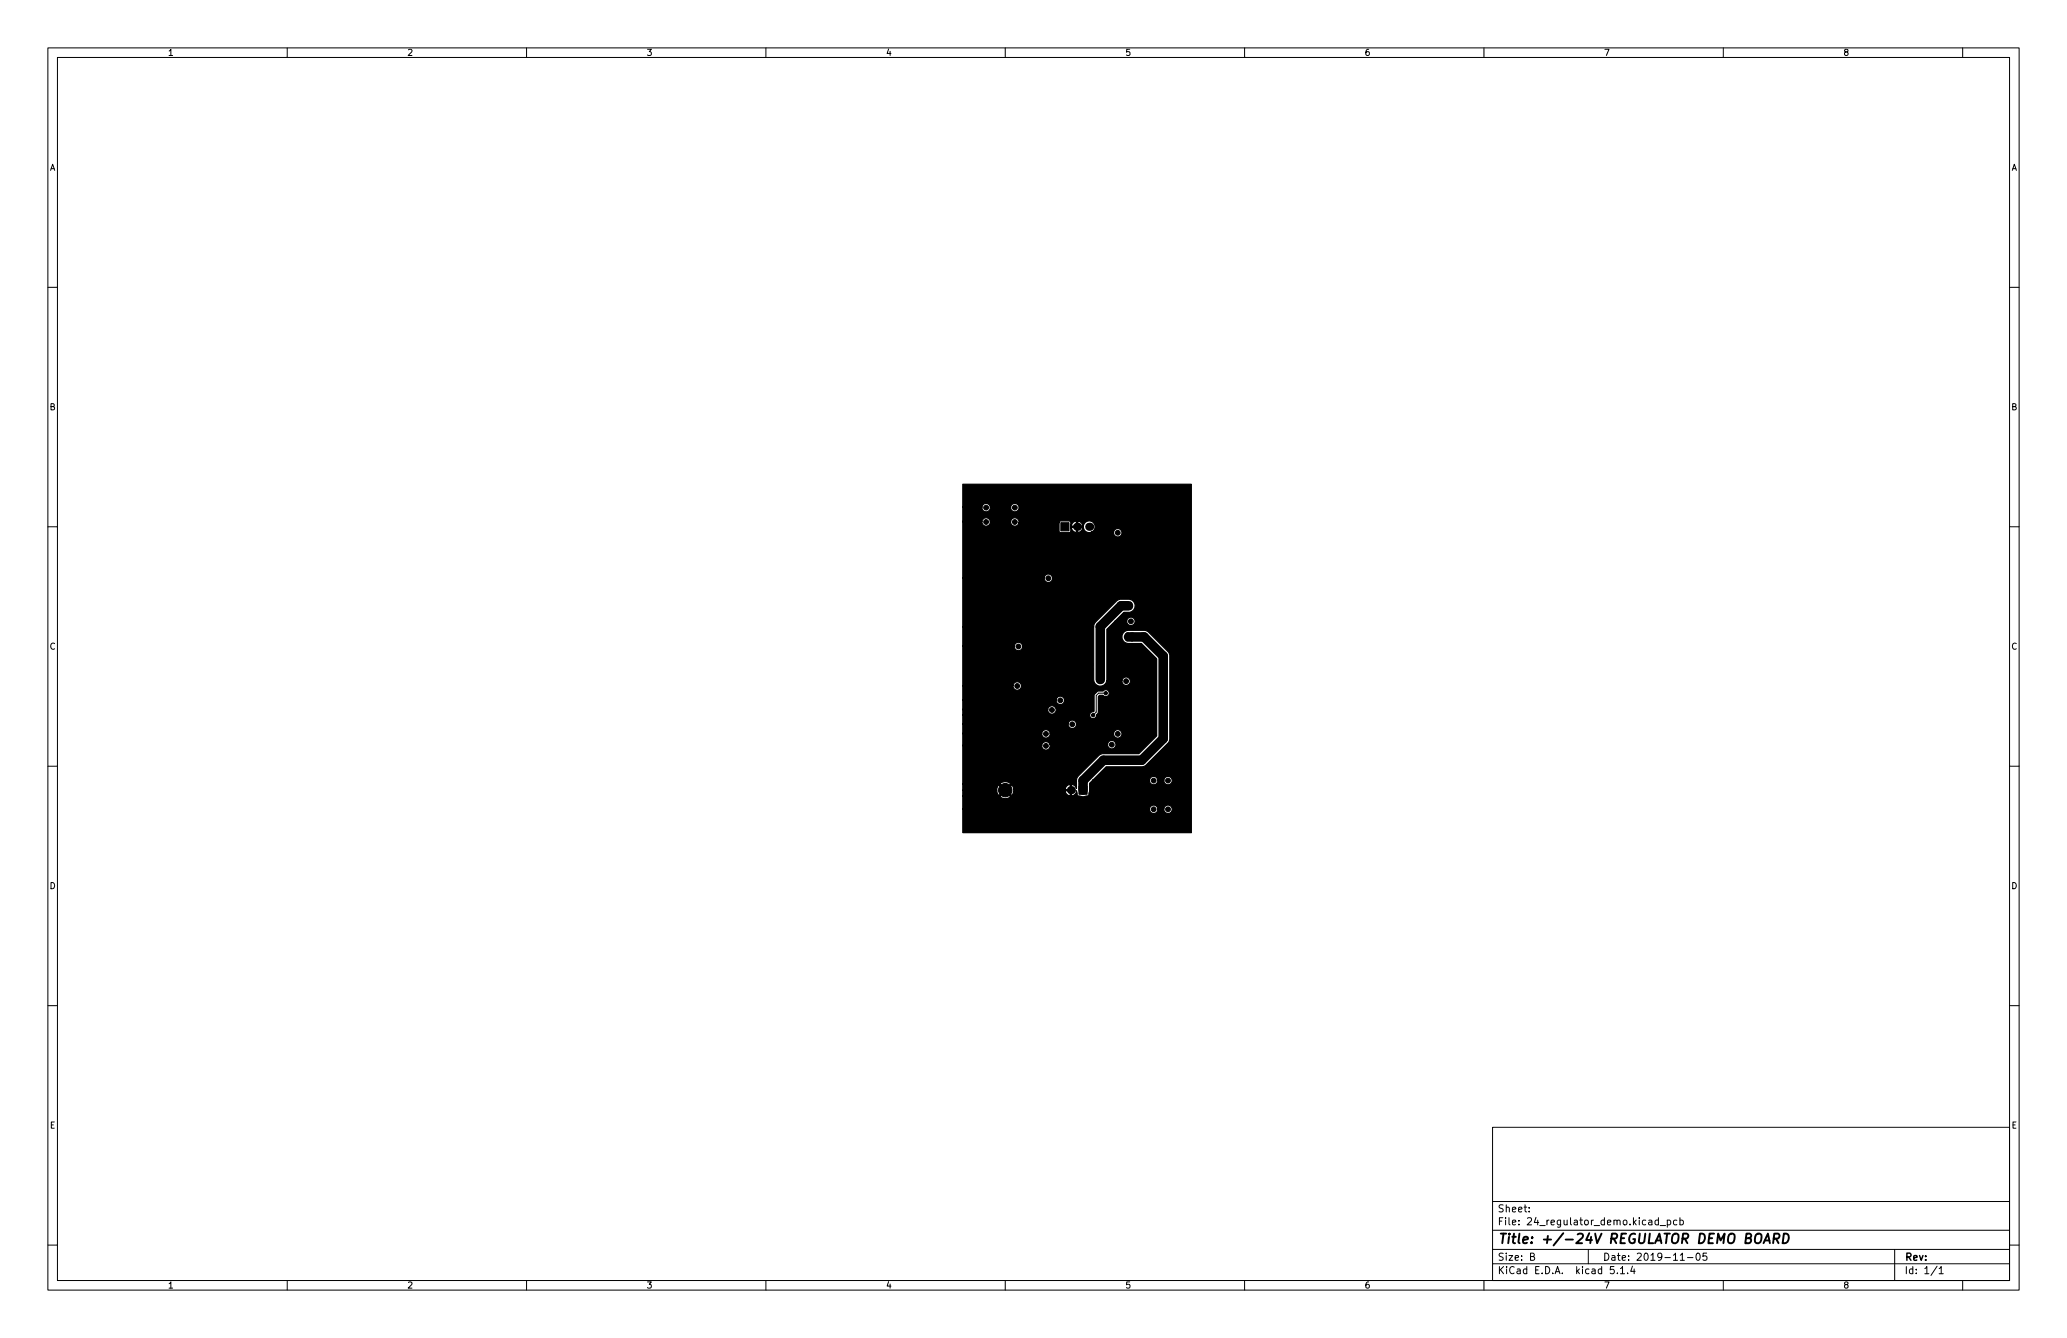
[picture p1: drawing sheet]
<svg xmlns="http://www.w3.org/2000/svg" width="432mm" height="279mm" viewBox="0 0 432 279" stroke-linecap="round" stroke-linejoin="round" font-family="sans-serif">
<defs><g id="words">
<text font-size="2.8" x="312.8" y="259.7">Title: +/-24V REGULATOR DEMO BOARD</text>
<g font-size="2.1">
<text x="312.8" y="255.9">File: 24_regulator_demo.kicad_pcb</text>
<text x="312.8" y="253.2">Sheet:</text>
<text x="312.8" y="263.2">Size: B</text>
<text x="334.8" y="263.2">Date: 2019-11-05</text>
<text x="397.8" y="263.2">Rev:</text>
<text x="312.8" y="266">KiCad E.D.A. kicad 5.1.4</text>
<text x="397.8" y="266">Id: 1/1</text>
</g>
<g font-size="1.8">
<text x="35" y="11.7">1</text>
<text x="85" y="11.7">2</text>
<text x="135" y="11.7">3</text>
<text x="185" y="11.7">4</text>
<text x="235" y="11.7">5</text>
<text x="285" y="11.7">6</text>
<text x="335" y="11.7">7</text>
<text x="385" y="11.7">8</text>
<text x="10.3" y="35.6">A</text>
<text x="420.1" y="35.6">A</text>
<text x="10.3" y="85.7">B</text>
<text x="420.1" y="85.7">B</text>
<text x="10.3" y="135.6">C</text>
<text x="420.1" y="135.6">C</text>
<text x="10.3" y="185.7">D</text>
<text x="420.1" y="185.7">D</text>
<text x="10.4" y="235.7">E</text>
<text x="420.2" y="235.7">E</text>
<text x="35" y="269.1">1</text>
<text x="85" y="269.1">2</text>
<text x="135" y="269.1">3</text>
<text x="185" y="269.1">4</text>
<text x="235" y="269.1">5</text>
<text x="285" y="269.1">6</text>
<text x="335" y="269.1">7</text>
<text x="385" y="269.1">8</text>
</g>
</g></defs>
<g fill="none" stroke="#000" stroke-width=".21">
<path d="M10 10h411.8v259.4h-411.8zM12 12h407.8v255.4h-407.8zM60 10v2M110 10v2M160 10v2M210 10v2M260 10v2M310 10v2M360 10v2M410 10v2M10 60h2M419.8 60h2"/>
<path d="M10 110h2M419.8 110h2M10 160h2M231 144.8h-1.5l-.5 .4v3.5l-.6 .6M419.8 160h2M10 210h2M419.8 210h2M311.8 235.4h108v32h-108zM10 260h2M311.8 256.9h108M311.8 250.9h108M319.4 252.9v.2"/>
<path d="M319.4 252.2v.1M346.4 254.9l-.4-.1-.3 .3 .2 .6h.5M346.4 254.3v1.5M346.8 255.9h1.1M348.3 254.9l.4-.1 .3 .3-.1 .6h-.6M348.3 254.8v1.5M350.3 254.9l-.4-.1-.3 .3 .1 .6h.6M350.9 254.9l.5-.1 .3 .3-.2 .6h-.6M350.9 254.3v1.5M419.8 260h2M60 267.4v2M110 267.4v2"/>
<path d="M160 267.4v2M210 267.4v2M260 267.4v2M310 267.4v2M311.8 263.9h108M311.8 260.9h108M319.7 262.4l.7-.1 .1-.2-.1-.3-.7-.1v1.5h.6l.2-.2 .1-.3-.4-.3M331.8 260.9v3M337.2 264.5h-.8v.7l.2-.2 .5 .1 .1 .2v.5l-.3 .2-.5-.2M337.9 265.8v.2M338.5 264.9l.4-.4v1.5M338.5 266h.9"/>
<path d="M340 265.8v.2M341 264.4l-.3 1.1h.9M341.4 265v1M351 263.2h.9M352.5 262.6h1.2M354.5 261.7h.2a.8 .8 0 0 1 .5 .7 .8 .8 0 0 1-.5 .8 1 1 0 0 1-.2-1.5zM356.5 261.7h-.7l-.1 .7 .2-.2 .5 .1 .2 .2-.1 .5-.2 .2-.6-.2M360 267.4v2M395.8 260.9v6.5M404.7 264.4l-1.3 1.9M405.1 264.9l.4-.4v1.5M405.1 266h.8"/>
<path d="M410 267.4v2"/>
</g>
<path d="M368.4 259.6l.9-2 .4 2M368.7 259h.9M370.5 258.7h.8l.3-.2a.51 .51 0 0 0-.2-.9h-.7l-.3 2M371 258.7l.5 .9M372.7 257.6a.96 .96 0 0 1 1 .6 .96 .96 0 0 1-.3 1.1l-.5 .3h-.5z" fill="none" stroke="#000" stroke-width=".4"/>
<g fill="#000" stroke="#000" stroke-width=".21">
<path d="M221.6 109.1h1.7v1.7h-1.7zM225.4 164.2h1.7v1.7h-1.7z"/>
<circle cx="206" cy="106" r=".5"/>
<circle cx="206" cy="109" r=".5"/>
<circle cx="210.2" cy="115.5" r=".35"/>
<circle cx="212" cy="106" r=".5"/>
<circle cx="212" cy="109" r=".5"/>
<circle cx="226" cy="118.5" r=".35"/>
<circle cx="226" cy="119.5" r=".35"/>
<circle cx="227" cy="118.5" r=".35"/>
<circle cx="227" cy="119.5" r=".35"/>
<circle cx="228" cy="115" r=".35"/>
<circle cx="233.5" cy="111.3" r=".5"/>
<circle cx="243" cy="115.5" r=".35"/>
<circle cx="212.7" cy="135" r=".5"/>
<circle cx="219" cy="120.7" r=".5"/>
<circle cx="224.5" cy="125.5" r=".35"/>
<circle cx="225.2" cy="130" r=".35"/>
<circle cx="225.2" cy="129" r=".35"/>
<circle cx="226.2" cy="129" r=".35"/>
<circle cx="226.2" cy="130" r=".35"/>
<circle cx="226.2" cy="134.8" r=".35"/>
<circle cx="226.2" cy="133.8" r=".35"/>
<circle cx="227.2" cy="134.8" r=".35"/>
<circle cx="227.2" cy="133.8" r=".35"/>
<circle cx="228" cy="138.8" r=".35"/>
<circle cx="228" cy="139.8" r=".35"/>
<circle cx="235.3" cy="126.9" r=".35"/>
<circle cx="235.3" cy="126.1" r=".35"/>
<circle cx="235.5" cy="132.5" r=".35"/>
<circle cx="235.5" cy="133.5" r=".35"/>
<circle cx="236.1" cy="126.9" r=".35"/>
<circle cx="236.1" cy="126.1" r=".35"/>
<circle cx="236.3" cy="129.7" r=".5"/>
<circle cx="236.5" cy="132.5" r=".35"/>
<circle cx="236.5" cy="133.5" r=".35"/>
<circle cx="212.5" cy="143.3" r=".5"/>
<circle cx="218.5" cy="155.7" r=".5"/>
<circle cx="218.5" cy="153.3" r=".5"/>
<circle cx="219.2" cy="150.2" r=".35"/>
<circle cx="219.7" cy="148.3" r=".5"/>
<circle cx="221.5" cy="146.3" r=".5"/>
<circle cx="223.8" cy="156" r=".35"/>
<circle cx="224" cy="151.3" r=".5"/>
<circle cx="226.1" cy="148.1" r=".35"/>
<circle cx="226.1" cy="145.7" r=".35"/>
<circle cx="226.1" cy="147.3" r=".35"/>
<circle cx="226.1" cy="146.5" r=".35"/>
<circle cx="226.1" cy="144.9" r=".35"/>
<circle cx="227" cy="148.1" r=".35"/>
<circle cx="227" cy="145.7" r=".35"/>
<circle cx="227" cy="147.3" r=".35"/>
<circle cx="227" cy="146.5" r=".35"/>
<circle cx="227" cy="144.9" r=".35"/>
<circle cx="227.9" cy="148.1" r=".35"/>
<circle cx="227.9" cy="145.7" r=".35"/>
<circle cx="227.9" cy="147.3" r=".35"/>
<circle cx="227.9" cy="146.5" r=".35"/>
<circle cx="227.9" cy="144.9" r=".35"/>
<circle cx="228.2" cy="154" r=".35"/>
<circle cx="228.4" cy="149.3" r=".35"/>
<circle cx="229.5" cy="142.2" r=".35"/>
<circle cx="229.5" cy="141.5" r=".35"/>
<circle cx="230.2" cy="142.2" r=".35"/>
<circle cx="230.2" cy="141.5" r=".35"/>
<circle cx="231" cy="144.8" r=".35"/>
<circle cx="232.3" cy="155.5" r=".5"/>
<circle cx="233.5" cy="153.3" r=".5"/>
<circle cx="235.1" cy="146.8" r=".35"/>
<circle cx="235.3" cy="142.3" r=".5"/>
<circle cx="235.9" cy="146.8" r=".35"/>
<circle cx="236.7" cy="146.8" r=".35"/>
<circle cx="210" cy="165" r="1.4"/>
<circle cx="233.2" cy="166" r=".35"/>
<circle cx="241" cy="163" r=".5"/>
<circle cx="241" cy="169" r=".5"/>
<circle cx="244" cy="163" r=".5"/>
<circle cx="244" cy="169" r=".5"/>
</g>
<g fill="#000">
<circle cx="225" cy="110" r=".85"/>
<circle cx="227.5" cy="110" r=".85"/>
<circle cx="223.7" cy="165" r=".85"/>
</g>
<path d="M235.8 133h3.2l4 4v17.2l-4.5 4.6h-8l-4.3 4.2v2M235.8 126.5h-1.6l-4.4 4.3v11.1" fill="none" stroke="#000" stroke-width="2"/>
<path d="M201.1 101.1h47.8v72.8h-47.8v-5h39v.2a.88 .88 0 0 0 1 .8 .88 .88 0 0 0 .8-1h1.2v.2a.88 .88 0 0 0 1.4 .6 .88 .88 0 0 0 0-1.4 .88 .88 0 0 0-1.4 .6h-1.2l-.1-.2a.88 .88 0 0 0-.9-.6 .88 .88 0 0 0-.8 .8h-39v-2.6h7.8l.5 .4 .7 .1 .6-.2 .4-.3-1.1-1.1-1.1 1.1h-7.8v-1.2h7.1l.2 .6 .3 .4 1.1-1.1h.4l1.1 1.1 .2-.2 .3-.6h10.7l.4 .6 .5 .3 .2-.1v-1h-1l-.1 .2h-10.7l-.1-.6h10.8l.1 .2h1v-1h.2v2.2l.2 .1a1.09 1.09 0 0 0 .9-1.1l.2 .9a1.94 1.94 0 0 0 2.4-.1l.1-2.3 .7-.7h11.8a.88 .88 0 0 0 .9 1 .88 .88 0 0 0 .9-1h1.2v.2a.88 .88 0 0 0 1.4 .6 .88 .88 0 0 0 0-1.4 .88 .88 0 0 0-1.4 .6h-1.2l-.1-.2a.88 .88 0 0 0-.9-.6 .88 .88 0 0 0-.8 .8h-11.8l2.8-2.8 7.9-.1 5-4.8 .4-.7-.1-18-4.5-4.6-.8-.3h-3.5a1.38 1.38 0 0 0-1.1 1.5 1.38 1.38 0 0 0 1.3 1.3h2.7l3.2 3.2v16.1l-3.7 3.7h-7.4l-.8 .2-4.6 4.6-.2 .8v1.6a1.27 1.27 0 0 0-1.2-.7 1.27 1.27 0 0 0-1.2 .8h-10.8l-.2-.6-.2-.2-1.1 1.1h-.4l-1.1-1.1a1.26 1.26 0 0 0-.5 1.2h-7.1v-1.4h7.8l1.1 1.1 1.1-1.1-.5-.4-.7-.1-.6 .2-.4 .3h-7.8v-8h16.5a.88 .88 0 0 0 1 .9 .88 .88 0 0 0 .7-1.2h12.1v.2a.88 .88 0 0 0 1.3 .6 .88 .88 0 0 0 0-1.4 .88 .88 0 0 0-1.3 .6l-12.1-.1a.88 .88 0 0 0-1-.4 .88 .88 0 0 0-.7 .8h-16.5v-2.5h16.5v.1a.88 .88 0 0 0 1 .8 .88 .88 0 0 0 .8-.9h13.2v.1a.88 .88 0 0 0 1.4 .7 .88 .88 0 0 0 0-1.5 .88 .88 0 0 0-1.4 .7h-13.2l-.1-.2a.88 .88 0 0 0-.9-.6 .88 .88 0 0 0-.8 .8h-16.5v-2h22v.1a.88 .88 0 0 0 1.4 .7 .88 .88 0 0 0 0-1.5 .88 .88 0 0 0-1.4 .7h-22v-1.9h26.5v.1a.73 .73 0 0 0 .8 .7 .73 .73 0 0 0 .7-.8l.3-.5v-3.4l.3-.2h.7a.73 .73 0 0 0 1.1 .1 .73 .73 0 0 0 0-1.1 .73 .73 0 0 0-1.1 .1h-1.1l-.7 .8-.1 3.4-.1 .1a.73 .73 0 0 0-.8 .7h-26.5v-1.1h17.8v.1a.88 .88 0 0 0 1.3 .7 .88 .88 0 0 0 0-1.5 .88 .88 0 0 0-1.3 .7h-17.8v-2h19.5v.1a.88 .88 0 0 0 1.4 .7 .88 .88 0 0 0 0-1.5 .88 .88 0 0 0-1.4 .7h-19.5v-3h10.5v.1a.88 .88 0 0 0 1.4 .7 .88 .88 0 0 0 0-1.5 .88 .88 0 0 0-1.4 .7h-10.5v-8.3h10.8v.2a.88 .88 0 0 0 1.3 .6 .88 .88 0 0 0 0-1.4 .88 .88 0 0 0-1.3 .6h-10.8v-4.1h27.4v11.4a1.38 1.38 0 0 0 1.4 1.1 1.38 1.38 0 0 0 1.3-1.1h3.2v.1a.88 .88 0 0 0 1.3 .7 .88 .88 0 0 0 0-1.5 .88 .88 0 0 0-1.3 .7h-3.2v-10.8l1.8-1.7h2.4v.1a.88 .88 0 0 0 1.3 .7 .88 .88 0 0 0 0-1.5 .88 .88 0 0 0-1.3 .7h-2.4l1.8-1.8a2.39 2.39 0 0 0 1.7-.3 1.38 1.38 0 0 0 .6-1.5 1.38 1.38 0 0 0-1.3-1h-1.6l-.8 .3-4.5 4.5-.3 .4-.1 .5h-27.4v-10.1h17v.1a.88 .88 0 0 0 1.4 .7 .88 .88 0 0 0 0-1.5 .88 .88 0 0 0-1.4 .7h-17v-11.8h4v.2a.88 .88 0 0 0 1 .8 .88 .88 0 0 0 .8-1h4.2v.2a.88 .88 0 0 0 .9 .8 .88 .88 0 0 0 .9-.8h8.3v1.8l.4 .3h1.9l.2-.3v-.6l.7 .8h.5v-1h.2v1l.2 .1 .7-.5 .1-.6h-2.2l-.2 .2v-.3h2.6a1.22 1.22 0 0 0 1.6 1.2h4.7v.1a.88 .88 0 0 0 1.4 .7 .88 .88 0 0 0 0-1.5 .88 .88 0 0 0-1.4 .7l-4.6-.1a1.23 1.23 0 0 0 .2-2.1 1.23 1.23 0 0 0-1.9 1h-2.6v-.3l.2 .2h1v-1h.2v1h1l.1-.2a1.27 1.27 0 0 0-1.2-.8 1.27 1.27 0 0 0-1.2 .8h-.1l-.1-.8-.3-.1h-1.8l-.3 .3h-8.3a.88 .88 0 0 0-.8-1 .88 .88 0 0 0-1 .8h-4.2l-.1-.2a.88 .88 0 0 0-.9-.6 .88 .88 0 0 0-.8 .8h-4v-3h4v.2a.88 .88 0 0 0 1 .8 .88 .88 0 0 0 .8-1h4.2v.2a.88 .88 0 0 0 1.4 .6 .88 .88 0 0 0 0-1.4 .88 .88 0 0 0-1.4 .6h-4.2l-.1-.2a.88 .88 0 0 0-.9-.6 .88 .88 0 0 0-.8 .8h-4z" fill="#000" stroke="#000" stroke-width=".25"/>
<use href="#words"/>
</svg>
